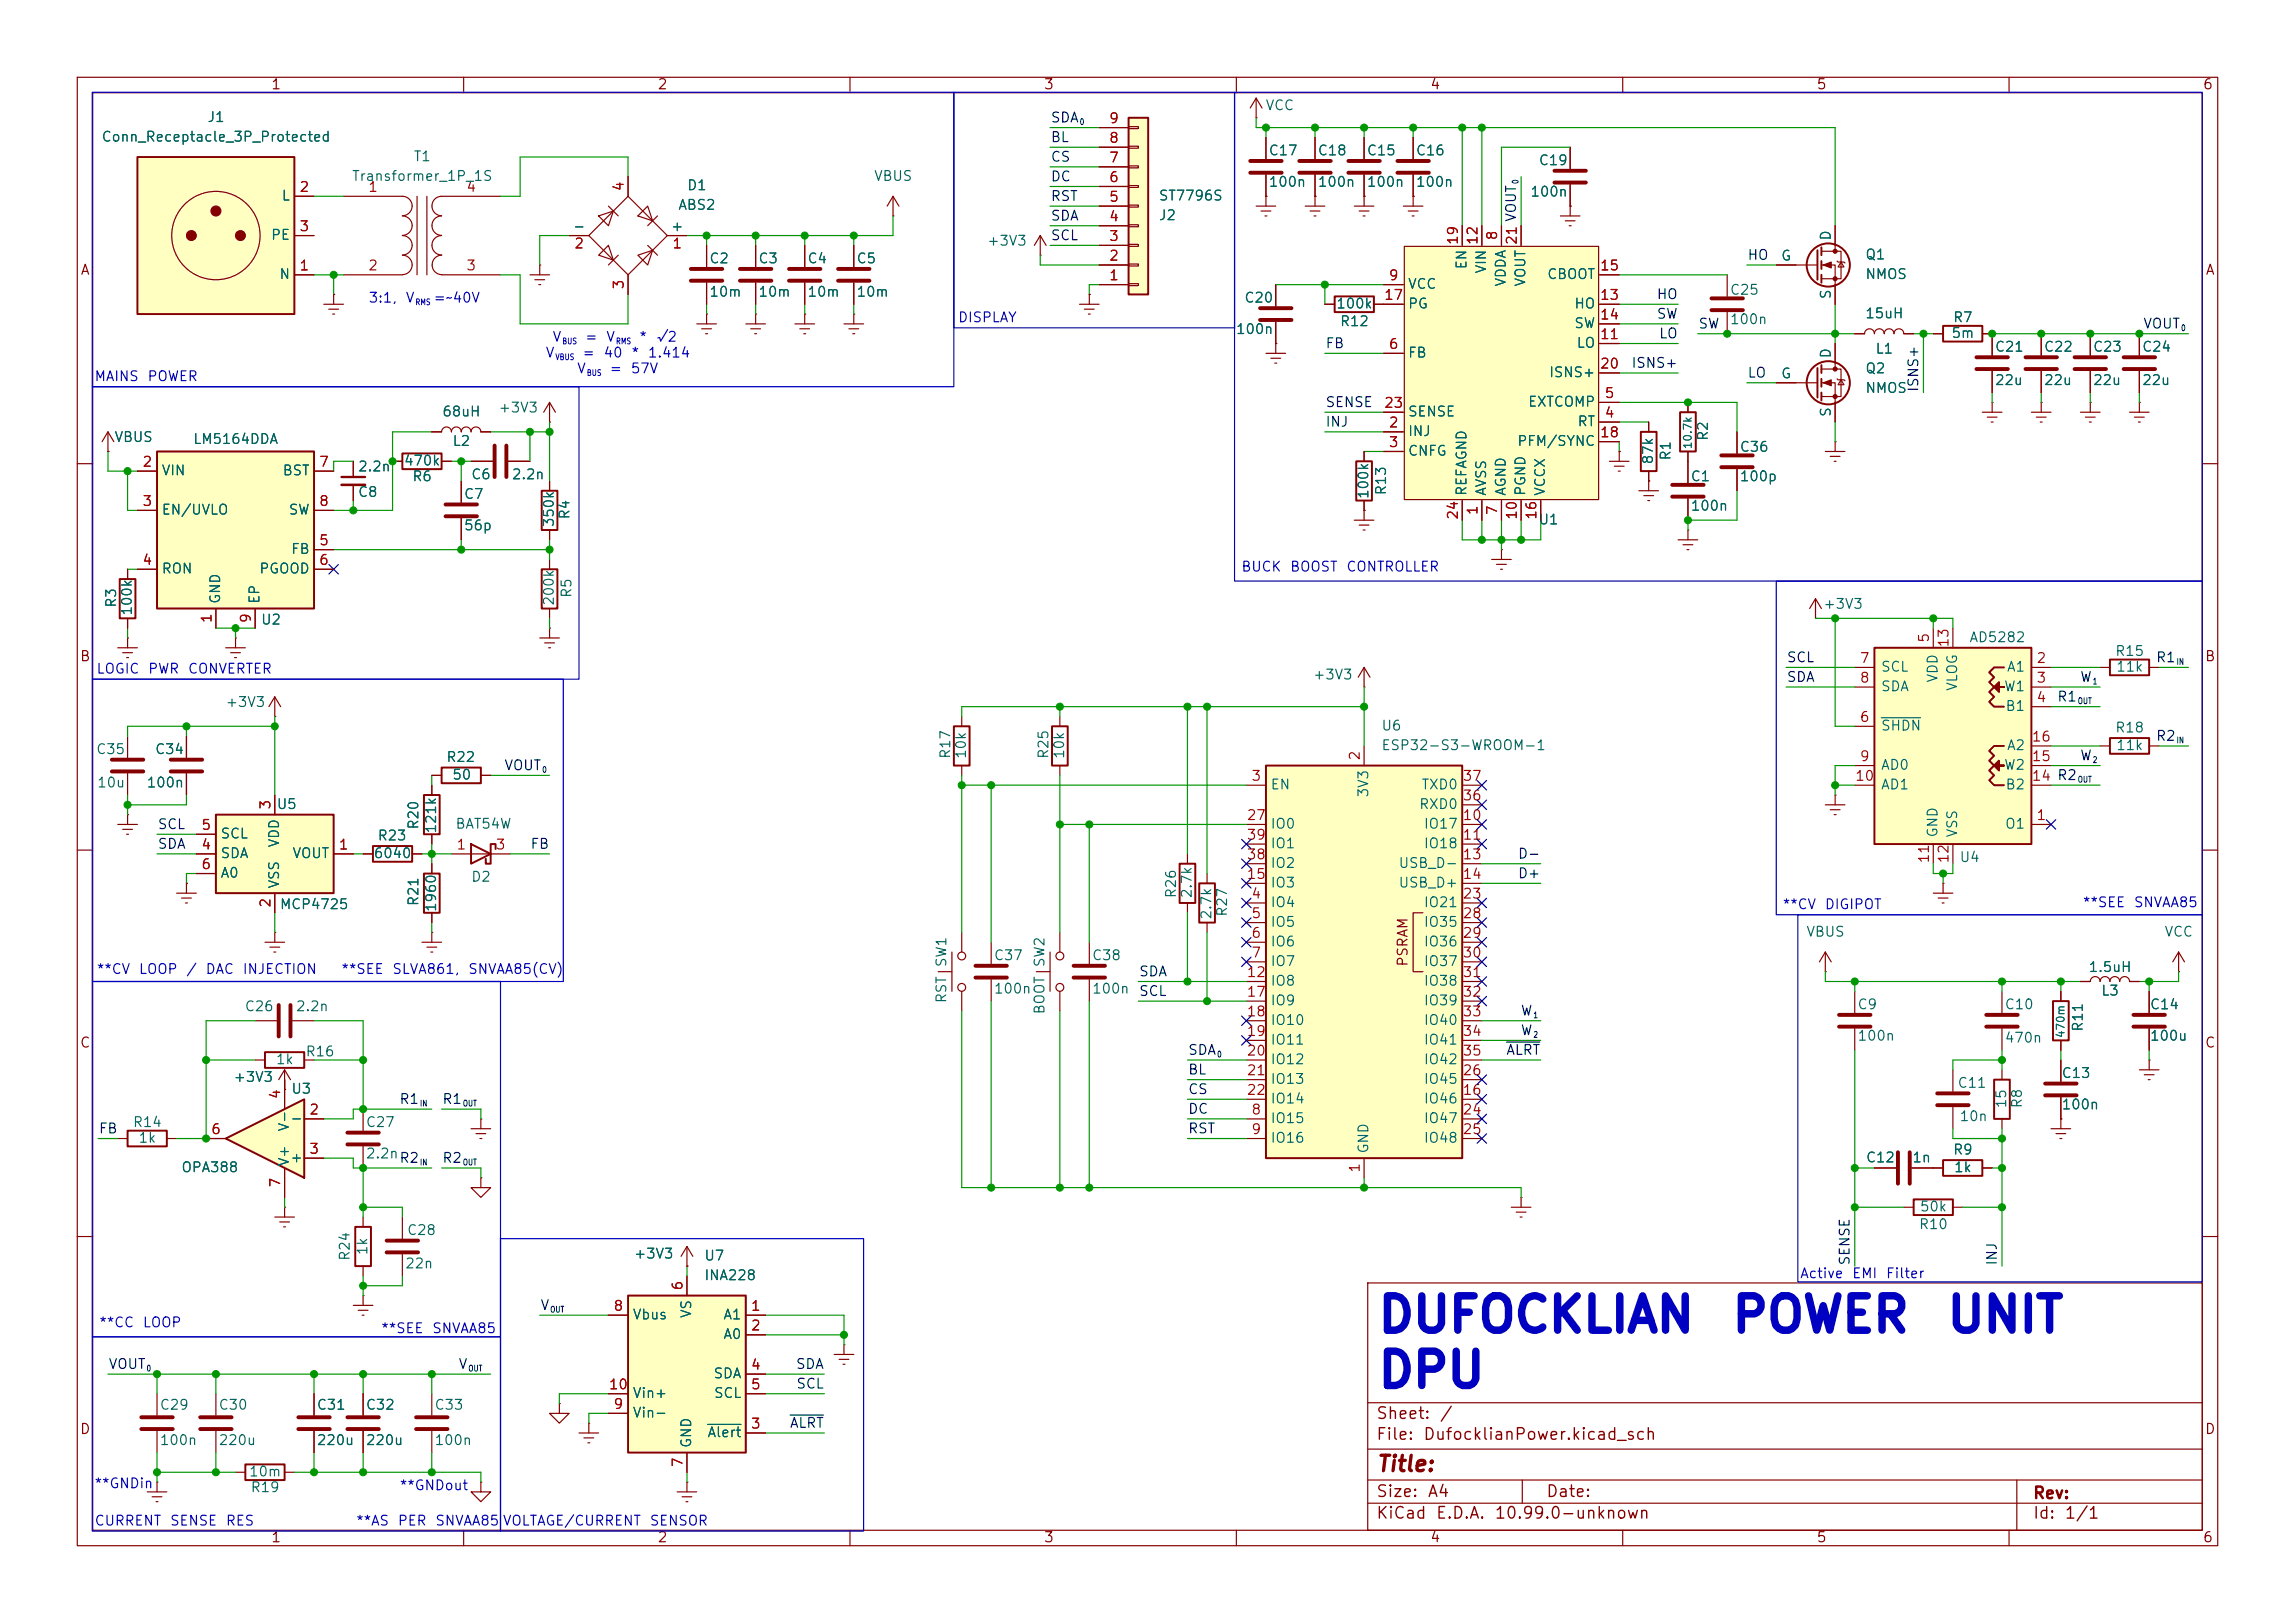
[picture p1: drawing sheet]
<svg xmlns="http://www.w3.org/2000/svg" width="297mm" height="210mm" viewBox="0 0 297 210" stroke-linecap="round" stroke-linejoin="round" font-family="sans-serif">
<defs><g id="words">
<g font-size="4.4" fill="#0000c2">
<text x="178.1" y="173.5">DUFOCKLIAN</text>
<text x="223.9" y="173.5">POWER</text>
<text x="251.7" y="173.5">UNIT</text>
<text x="178.1" y="180.6">DPU</text>
</g>
<text font-size="2" fill="#840000" x="178" y="190.9">Title:</text>
<g font-size="1.5" fill="#840000">
<text x="178" y="184">Sheet:</text>
<text x="186.2" y="184">/</text>
<text x="178" y="186.7">File:</text>
<text x="184.1" y="186.7">DufocklianPower.kicad_sch</text>
<text x="178" y="196.9">KiCad</text>
<text x="178" y="194.1">Size:</text>
<text x="184.7" y="194.1">A4</text>
<text x="185.7" y="196.9">E.D.A.</text>
<text x="193.3" y="196.9">10.99.0-unknown</text>
<text x="200" y="194.1">Date:</text>
<text x="263" y="194.3">Rev:</text>
<text x="263" y="196.9">Id:</text>
<text x="267.1" y="196.9">1/1</text>
</g>
<g font-size="1.3" fill="#840000">
<text x="35" y="11.9">1</text>
<text x="85" y="11.9">2</text>
<text x="135" y="11.9">3</text>
<text x="185" y="11.9">4</text>
<text x="235" y="11.9">5</text>
<text x="285" y="11.9">6</text>
<text x="10.3" y="35.9">A</text>
<text x="285.3" y="35.9">A</text>
<text x="10.3" y="85.9">B</text>
<text x="285.3" y="85.9">B</text>
<text x="182.5" y="125.2" transform="rotate(-90 182.5 125.2)">PSRAM</text>
<text x="10.3" y="135.9">C</text>
<text x="285.3" y="135.9">C</text>
<text x="10.3" y="185.9">D</text>
<text x="285.3" y="185.9">D</text>
<text x="35" y="199.9">1</text>
<text x="85" y="199.9">2</text>
<text x="135" y="199.9">3</text>
<text x="185" y="199.9">4</text>
<text x="235" y="199.9">5</text>
<text x="285" y="199.9">6</text>
</g>
<g font-size="1.3" fill="#006464">
<text x="26.7" y="16.1">J1</text>
<text x="163.7" y="14.6">VCC</text>
<text x="13.1" y="18.6">Conn_Receptacle_3P_Protected</text>
<text x="45.4" y="23.7">Transformer_1P_1S</text>
<text x="53.4" y="21.2">T1</text>
<text x="113" y="23.7">VBUS</text>
<text x="164.1" y="20.4">C17</text>
<text x="170.4" y="20.4">C18</text>
<text x="176.8" y="20.4">C15</text>
<text x="183.1" y="20.4">C16</text>
<text x="199" y="21.7">C19</text>
<text x="36.4" y="26.3">L</text>
<text x="87.7" y="27.5">ABS2</text>
<text x="88.8" y="24.9">D1</text>
<text x="149.9" y="28.8">J2</text>
<text x="149.9" y="26.3">ST7796S</text>
<text x="164.1" y="24.5">100n</text>
<text x="170.4" y="24.5">100n</text>
<text x="176.8" y="24.5">100n</text>
<text x="183.1" y="24.5">100n</text>
<text x="198" y="25.8">100n</text>
<text x="35" y="31.3">PE</text>
<text x="74" y="30.2">-</text>
<text x="86.7" y="30.2">+</text>
<text x="91.7" y="34.4">C2</text>
<text x="98.1" y="34.4">C3</text>
<text x="104.4" y="34.4">C4</text>
<text x="110.8" y="34.4">C5</text>
<text x="127.7" y="32.1">+3V3</text>
<text x="190.1" y="34.9" transform="rotate(-90 190.1 34.9)">EN</text>
<text x="192.6" y="35.5" transform="rotate(-90 192.6 35.5)">VIN</text>
<text x="230.4" y="34">G</text>
<text x="237.2" y="31.2" transform="rotate(-90 237.2 31.2)">D</text>
<text x="241.3" y="33.9">Q1</text>
<text x="36.1" y="36.4">N</text>
<text x="91.7" y="38.7">10m</text>
<text x="98.1" y="38.7">10m</text>
<text x="104.4" y="38.7">10m</text>
<text x="110.8" y="38.7">10m</text>
<text x="160.9" y="39.5">C20</text>
<text x="172.8" y="40.2">100k</text>
<text x="182.1" y="37.7">VCC</text>
<text x="182.1" y="40.2">PG</text>
<text x="195.2" y="37.2" transform="rotate(-90 195.2 37.2)">VDDA</text>
<text x="197.7" y="37.2" transform="rotate(-90 197.7 37.2)">VOUT</text>
<text x="200.1" y="36.4">CBOOT</text>
<text x="203.6" y="40.2">HO</text>
<text x="223.8" y="38.5">C25</text>
<text x="237.2" y="38.8" transform="rotate(-90 237.2 38.8)">S</text>
<text x="241.3" y="41.5">15uH</text>
<text x="241.3" y="36.4">NMOS</text>
<text x="159.9" y="43.5">100n</text>
<text x="173.3" y="42.5">R12</text>
<text x="182.1" y="46.6">FB</text>
<text x="203.6" y="42.8">SW</text>
<text x="203.9" y="45.3">LO</text>
<text x="223.8" y="42.3">100n</text>
<text x="237.2" y="46.5" transform="rotate(-90 237.2 46.5)">D</text>
<text x="242.6" y="46.1">L1</text>
<text x="252.4" y="44">5m</text>
<text x="252.7" y="42">R7</text>
<text x="258.1" y="45.8">C21</text>
<text x="264.4" y="45.8">C22</text>
<text x="270.8" y="45.8">C23</text>
<text x="277.1" y="45.8">C24</text>
<text x="64.4" y="53.7">+3V3</text>
<text x="197.7" y="52.9">EXTCOMP</text>
<text x="200.4" y="49.1">ISNS+</text>
<text x="230.4" y="49.3">G</text>
<text x="241.3" y="51.2">NMOS</text>
<text x="241.3" y="48.6">Q2</text>
<text x="258.1" y="50.1">22u</text>
<text x="264.4" y="50.1">22u</text>
<text x="270.8" y="50.1">22u</text>
<text x="277.1" y="50.1">22u</text>
<text x="14.7" y="57.5">VBUS</text>
<text x="24.9" y="57.8">LM5164DDA</text>
<text x="57.1" y="54.2">68uH</text>
<text x="58.5" y="58">L2</text>
<text x="182.1" y="56.7">INJ</text>
<text x="182.1" y="59.3">CNFG</text>
<text x="182.1" y="54.2">SENSE</text>
<text x="196.3" y="58">PFM/SYNC</text>
<text x="204.1" y="55.5">RT</text>
<text x="216.5" y="59.7" transform="rotate(-90 216.5 59.7)">R1</text>
<text x="221.3" y="57.1" transform="rotate(-90 221.3 57.1)">R2</text>
<text x="225.1" y="58.8">C36</text>
<text x="237.2" y="54" transform="rotate(-90 237.2 54)">S</text>
<text x="20.8" y="61.8">VIN</text>
<text x="36.5" y="61.8">BST</text>
<text x="46.2" y="64.6">C8</text>
<text x="46.2" y="61.3">2.2n</text>
<text x="52.2" y="60.6">470k</text>
<text x="53.3" y="62.6">R6</text>
<text x="60" y="64.9">C7</text>
<text x="60.9" y="62.3">C6</text>
<text x="66.1" y="62.3">2.2n</text>
<text x="177.4" y="64.7" transform="rotate(-90 177.4 64.7)">100k</text>
<text x="179.7" y="64.2" transform="rotate(-90 179.7 64.2)">R13</text>
<text x="190.1" y="64.3" transform="rotate(-90 190.1 64.3)">REFAGND</text>
<text x="192.6" y="64.3" transform="rotate(-90 192.6 64.3)">AVSS</text>
<text x="195.2" y="64.3" transform="rotate(-90 195.2 64.3)">AGND</text>
<text x="197.7" y="64.3" transform="rotate(-90 197.7 64.3)">PGND</text>
<text x="200.3" y="64.3" transform="rotate(-90 200.3 64.3)">VCCX</text>
<text x="214.2" y="60.2" transform="rotate(-90 214.2 60.2)">87k</text>
<text x="218.7" y="62.6">C1</text>
<text x="225.1" y="62.6">100p</text>
<text x="20.8" y="66.9">EN/UVLO</text>
<text x="37.3" y="66.9">SW</text>
<text x="37.6" y="72">FB</text>
<text x="60" y="68.9">56p</text>
<text x="72" y="68.3" transform="rotate(-90 72 68.3)">350k</text>
<text x="74" y="67.3" transform="rotate(-90 74 67.3)">R4</text>
<text x="199" y="68.2">U1</text>
<text x="218.7" y="66.4">100n</text>
<text x="20.8" y="74.5">RON</text>
<text x="33.5" y="74.5">PGOOD</text>
<text x="74.3" y="77.5" transform="rotate(-90 74.3 77.5)">R5</text>
<text x="15.3" y="78.7" transform="rotate(-90 15.3 78.7)">R3</text>
<text x="17.4" y="79.7" transform="rotate(-90 17.4 79.7)">100k</text>
<text x="28.8" y="78.2" transform="rotate(-90 28.8 78.2)">GND</text>
<text x="33.7" y="81.1">U2</text>
<text x="33.9" y="78.2" transform="rotate(-90 33.9 78.2)">EP</text>
<text x="72" y="78.5" transform="rotate(-90 72 78.5)">200k</text>
<text x="235.9" y="79.1">+3V3</text>
<text x="254.8" y="83.4">AD5282</text>
<text x="169.8" y="88.2">+3V3</text>
<text x="243.3" y="87.2">SCL</text>
<text x="243.3" y="89.8">SDA</text>
<text x="251.1" y="88.4" transform="rotate(-90 251.1 88.4)">VDD</text>
<text x="253.6" y="89.5" transform="rotate(-90 253.6 89.5)">VLOG</text>
<text x="259.3" y="89.8">W1</text>
<text x="259.6" y="87.2">A1</text>
<text x="273.6" y="85.2">R15</text>
<text x="273.8" y="87.2">11k</text>
<text x="29.1" y="91.8">+3V3</text>
<text x="178.7" y="94.8">U6</text>
<text x="243.3" y="94.8">SHDN</text>
<text x="259.4" y="92.3">B1</text>
<text x="273.6" y="95.1">R18</text>
<text x="12.4" y="97.9">C35</text>
<text x="20" y="97.9">C34</text>
<text x="57.7" y="98.9">R22</text>
<text x="58.4" y="101.2">50</text>
<text x="123.3" y="98.3" transform="rotate(-90 123.3 98.3)">R17</text>
<text x="125.3" y="98.3" transform="rotate(-90 125.3 98.3)">10k</text>
<text x="136" y="98.3" transform="rotate(-90 136 98.3)">R25</text>
<text x="138" y="98.3" transform="rotate(-90 138 98.3)">10k</text>
<text x="178.7" y="97.4">ESP32-S3-WROOM-1</text>
<text x="243.3" y="99.9">AD0</text>
<text x="259.3" y="99.9">W2</text>
<text x="259.6" y="97.4">A2</text>
<text x="273.8" y="97.4">11k</text>
<text x="12.5" y="102.2">10u</text>
<text x="18.9" y="102.2">100n</text>
<text x="35.7" y="105">U5</text>
<text x="54.5" y="107.4" transform="rotate(-90 54.5 107.4)">R20</text>
<text x="56.7" y="107.9" transform="rotate(-90 56.7 107.9)">121k</text>
<text x="58.8" y="107.5">BAT54W</text>
<text x="164.3" y="102.5">EN</text>
<text x="164.3" y="107.5">IO0</text>
<text x="177.4" y="103.3" transform="rotate(-90 177.4 103.3)">3V3</text>
<text x="183.6" y="105">RXD0</text>
<text x="183.9" y="102.5">TXD0</text>
<text x="184.2" y="107.5">IO17</text>
<text x="243.3" y="102.5">AD1</text>
<text x="259.4" y="107.5">O1</text>
<text x="259.4" y="102.5">B2</text>
<text x="28.4" y="111.4">SDA</text>
<text x="28.4" y="108.8">SCL</text>
<text x="28.4" y="113.9">A0</text>
<text x="36.4" y="109.7" transform="rotate(-90 36.4 109.7)">VDD</text>
<text x="37.8" y="111.4">VOUT</text>
<text x="48.3" y="111.4">6040</text>
<text x="48.8" y="109.1">R23</text>
<text x="164.3" y="112.6">IO2</text>
<text x="164.3" y="110.1">IO1</text>
<text x="180.9" y="112.6">USB_D-</text>
<text x="184.2" y="110.1">IO18</text>
<text x="251.1" y="108.5" transform="rotate(-90 251.1 108.5)">GND</text>
<text x="253.5" y="111.9">U4</text>
<text x="253.6" y="108.5" transform="rotate(-90 253.6 108.5)">VSS</text>
<text x="36.1" y="118">MCP4725</text>
<text x="36.4" y="115.1" transform="rotate(-90 36.4 115.1)">VSS</text>
<text x="54.5" y="117.3" transform="rotate(-90 54.5 117.3)">R21</text>
<text x="56.7" y="118.1" transform="rotate(-90 56.7 118.1)">1960</text>
<text x="60.9" y="114.4">D2</text>
<text x="152.5" y="116.3" transform="rotate(-90 152.5 116.3)">R26</text>
<text x="154.5" y="116.3" transform="rotate(-90 154.5 116.3)">2.7k</text>
<text x="157.1" y="119.1" transform="rotate(-90 157.1 119.1)">2.7k</text>
<text x="159.1" y="118.7" transform="rotate(-90 159.1 118.7)">R27</text>
<text x="164.3" y="117.7">IO4</text>
<text x="164.3" y="115.2">IO3</text>
<text x="180.9" y="115.2">USB_D+</text>
<text x="184.2" y="117.7">IO21</text>
<text x="122.8" y="125.2" transform="rotate(-90 122.8 125.2)">SW1</text>
<text x="128.5" y="124.6">C37</text>
<text x="135.5" y="125.2" transform="rotate(-90 135.5 125.2)">SW2</text>
<text x="141.2" y="124.6">C38</text>
<text x="164.3" y="120.2">IO5</text>
<text x="164.3" y="122.8">IO6</text>
<text x="164.3" y="125.3">IO7</text>
<text x="184.2" y="120.2">IO35</text>
<text x="184.2" y="122.8">IO36</text>
<text x="184.2" y="125.3">IO37</text>
<text x="233.7" y="121.5">VBUS</text>
<text x="280" y="121.5">VCC</text>
<text x="31.6" y="131.2">C26</text>
<text x="38.2" y="131.2">2.2n</text>
<text x="122.8" y="129.9" transform="rotate(-90 122.8 129.9)">RST</text>
<text x="128.5" y="128.9">100n</text>
<text x="135.5" y="131.3" transform="rotate(-90 135.5 131.3)">BOOT</text>
<text x="141.2" y="128.9">100n</text>
<text x="164.3" y="127.9">IO8</text>
<text x="164.3" y="130.4">IO9</text>
<text x="184.2" y="127.9">IO38</text>
<text x="184.2" y="130.4">IO39</text>
<text x="240.3" y="130.9">C9</text>
<text x="259.3" y="130.9">C10</text>
<text x="270.2" y="126.1">1.5uH</text>
<text x="271.8" y="129.1">L3</text>
<text x="278.1" y="130.9">C14</text>
<text x="39.5" y="137">R16</text>
<text x="164.3" y="132.9">IO10</text>
<text x="164.3" y="135.5">IO11</text>
<text x="184.2" y="132.9">IO40</text>
<text x="184.2" y="135.5">IO41</text>
<text x="240.3" y="135">100n</text>
<text x="259.3" y="135.2">470n</text>
<text x="269.8" y="133.6" transform="rotate(-90 269.8 133.6)">R11</text>
<text x="278.1" y="135">100u</text>
<text x="30.1" y="140.3">+3V3</text>
<text x="35.6" y="138">1k</text>
<text x="37.6" y="141.8">U3</text>
<text x="164.3" y="138">IO12</text>
<text x="164.3" y="140.6">IO13</text>
<text x="164.3" y="143.1">IO14</text>
<text x="184.2" y="143.1">IO46</text>
<text x="184.2" y="140.6">IO45</text>
<text x="184.2" y="138">IO42</text>
<text x="253.2" y="141.1">C11</text>
<text x="259.9" y="143.5" transform="rotate(-90 259.9 143.5)">15</text>
<text x="262" y="143.5" transform="rotate(-90 262 143.5)">R8</text>
<text x="266.7" y="143.9">100n</text>
<text x="266.7" y="139.8">C13</text>
<text x="17.1" y="146.2">R14</text>
<text x="17.8" y="148.2">1k</text>
<text x="37.5" y="145.6">-</text>
<text x="37.7" y="146.5" transform="rotate(-90 37.7 146.5)">V-</text>
<text x="47.3" y="146.2">C27</text>
<text x="164.3" y="145.6">IO15</text>
<text x="164.3" y="148.2">IO16</text>
<text x="177.4" y="149.4" transform="rotate(-90 177.4 149.4)">GND</text>
<text x="184.2" y="145.6">IO47</text>
<text x="184.2" y="148.2">IO48</text>
<text x="252.7" y="149.7">R9</text>
<text x="253.5" y="145.4">10n</text>
<text x="23.4" y="152">OPA388</text>
<text x="37.5" y="150.7">+</text>
<text x="37.7" y="151" transform="rotate(-90 37.7 151)">V+</text>
<text x="47.3" y="150.2">2.2n</text>
<text x="241.4" y="150.7">C12</text>
<text x="247.4" y="150.7">1n</text>
<text x="252.8" y="152">1k</text>
<text x="52.6" y="160.1">C28</text>
<text x="248.2" y="159.4">R10</text>
<text x="248.4" y="157.1">50k</text>
<text x="45.6" y="163.2" transform="rotate(-90 45.6 163.2)">R24</text>
<text x="47.9" y="162.5" transform="rotate(-90 47.9 162.5)">1k</text>
<text x="52.3" y="164.4">22n</text>
<text x="81.9" y="163.2">+3V3</text>
<text x="91.1" y="163.4">U7</text>
<text x="91.1" y="166">INA228</text>
<text x="81.8" y="171">Vbus</text>
<text x="89.8" y="170.6" transform="rotate(-90 89.8 170.6)">VS</text>
<text x="93.5" y="171">A1</text>
<text x="93.5" y="173.6">A0</text>
<text x="92.2" y="178.7">SDA</text>
<text x="20.6" y="182.7">C29</text>
<text x="28.2" y="182.7">C30</text>
<text x="40.9" y="182.7">C31</text>
<text x="47.3" y="182.7">C32</text>
<text x="56.1" y="182.7">C33</text>
<text x="81.8" y="183.7">Vin-</text>
<text x="81.8" y="181.2">Vin+</text>
<text x="92.3" y="181.2">SCL</text>
<text x="20.6" y="187.3">100n</text>
<text x="28.2" y="187.3">220u</text>
<text x="32.1" y="191.4">10m</text>
<text x="40.9" y="187.3">220u</text>
<text x="47.3" y="187.3">220u</text>
<text x="56.1" y="187.3">100n</text>
<text x="89.8" y="187.5" transform="rotate(-90 89.8 187.5)">GND</text>
<text x="91.5" y="186.3">Alert</text>
<text x="32.3" y="193.4">R19</text>
</g>
<g font-size="1.3" fill="#0f0f0f">
<text x="135.9" y="16.2">SDA</text>
<text x="135.9" y="23.8">DC</text>
<text x="135.9" y="21.2">CS</text>
<text x="135.9" y="18.7">BL</text>
<text x="135.9" y="28.9">SDA</text>
<text x="135.9" y="26.3">RST</text>
<text x="135.9" y="31.4">SCL</text>
<text x="226.1" y="33.9">HO</text>
<text x="214.3" y="39">HO</text>
<text x="214.3" y="41.6">SW</text>
<text x="171.4" y="45.4">FB</text>
<text x="211" y="47.9">ISNS+</text>
<text x="214.6" y="44.1">LO</text>
<text x="219.7" y="42.8">SW</text>
<text x="277.3" y="42.8">VOUT</text>
<text x="171.4" y="53">SENSE</text>
<text x="226.1" y="49.2">LO</text>
<text x="248.6" y="50.8" transform="rotate(-90 248.6 50.8)">ISNS+</text>
<text x="171.4" y="55.5">INJ</text>
<text x="231.1" y="88.6">SDA</text>
<text x="231.1" y="86">SCL</text>
<text x="269.1" y="88.6">W</text>
<text x="278.9" y="86">R1</text>
<text x="266.1" y="91.1">R1</text>
<text x="65.2" y="100">VOUT</text>
<text x="269.1" y="98.7">W</text>
<text x="278.9" y="96.2">R2</text>
<text x="20.3" y="107.6">SCL</text>
<text x="20.3" y="110.1">SDA</text>
<text x="68.6" y="110.1">FB</text>
<text x="196.3" y="114">D+</text>
<text x="196.3" y="111.4">D-</text>
<text x="147.3" y="129.2">SCL</text>
<text x="147.3" y="126.7">SDA</text>
<text x="196.7" y="131.7">W</text>
<text x="153.7" y="136.8">SDA</text>
<text x="194.8" y="136.8">ALRT</text>
<text x="196.7" y="134.3">W</text>
<text x="51.6" y="143.2">R1</text>
<text x="57.1" y="143.2">R1</text>
<text x="153.7" y="139.4">BL</text>
<text x="153.7" y="141.9">CS</text>
<text x="12.7" y="147">FB</text>
<text x="153.7" y="147">RST</text>
<text x="153.7" y="144.4">DC</text>
<text x="51.6" y="150.8">R2</text>
<text x="57.1" y="150.8">R2</text>
<text x="239.7" y="163.8" transform="rotate(-90 239.7 163.8)">SENSE</text>
<text x="258.7" y="163.8" transform="rotate(-90 258.7 163.8)">INJ</text>
<text x="69.8" y="169.8">V</text>
<text x="14" y="177.5">VOUT</text>
<text x="59.3" y="177.5">V</text>
<text x="102.9" y="177.5">SDA</text>
<text x="103" y="180">SCL</text>
<text x="102.1" y="185.1">ALRT</text>
</g>
<g font-size="1.3" fill="#a90000">
<text x="143.4" y="16.3">9</text>
<text x="143.4" y="23.9">6</text>
<text x="143.4" y="21.3">7</text>
<text x="143.4" y="18.8">8</text>
<text x="38.7" y="25.1">2</text>
<text x="47.6" y="25.1">1</text>
<text x="60.3" y="25.1">4</text>
<text x="81" y="24.8" transform="rotate(-90 81 24.8)">4</text>
<text x="143.4" y="29">4</text>
<text x="143.4" y="26.4">5</text>
<text x="38.7" y="35.3">1</text>
<text x="38.7" y="30.2">3</text>
<text x="47.6" y="35.3">2</text>
<text x="60.3" y="35.3">3</text>
<text x="74.2" y="32.5">2</text>
<text x="86.9" y="32.5">1</text>
<text x="143.4" y="34">2</text>
<text x="143.4" y="31.5">3</text>
<text x="189" y="31.8" transform="rotate(-90 189 31.8)">19</text>
<text x="191.5" y="31.8" transform="rotate(-90 191.5 31.8)">12</text>
<text x="194.1" y="31.2" transform="rotate(-90 194.1 31.2)">8</text>
<text x="196.6" y="31.8" transform="rotate(-90 196.6 31.8)">21 VOUT</text>
<text x="196.6" y="31.8" transform="rotate(-90 196.6 31.8)">21</text>
<text x="207" y="35.3">15</text>
<text x="81" y="37.5" transform="rotate(-90 81 37.5)">3</text>
<text x="143.4" y="36.6">1</text>
<text x="179" y="39.1">17</text>
<text x="179.6" y="36.6">9</text>
<text x="207" y="39.1">13</text>
<text x="207" y="41.7">14</text>
<text x="179.6" y="45.5">6</text>
<text x="207" y="44.2">11</text>
<text x="179" y="53.1">23</text>
<text x="207" y="48">20</text>
<text x="207.6" y="51.8">5</text>
<text x="179.6" y="55.6">2</text>
<text x="179.6" y="58.2">3</text>
<text x="207" y="56.9">18</text>
<text x="207.6" y="54.4">4</text>
<text x="18.3" y="60.7">2</text>
<text x="18.3" y="65.8">3</text>
<text x="41.2" y="60.7">7</text>
<text x="41.2" y="65.8">8</text>
<text x="41.2" y="70.9">5</text>
<text x="189" y="67.4" transform="rotate(-90 189 67.4)">24</text>
<text x="191.5" y="66.7" transform="rotate(-90 191.5 66.7)">1</text>
<text x="194.1" y="66.7" transform="rotate(-90 194.1 66.7)">7</text>
<text x="196.6" y="67.4" transform="rotate(-90 196.6 67.4)">10</text>
<text x="199.1" y="67.4" transform="rotate(-90 199.1 67.4)">16</text>
<text x="18.3" y="73.4">4</text>
<text x="41.2" y="73.4">6</text>
<text x="27.7" y="80.7" transform="rotate(-90 27.7 80.7)">1</text>
<text x="32.8" y="80.7" transform="rotate(-90 32.8 80.7)">9</text>
<text x="249.9" y="83.3" transform="rotate(-90 249.9 83.3)">5</text>
<text x="252.5" y="83.9" transform="rotate(-90 252.5 83.9)">13</text>
<text x="240.6" y="86.1">7</text>
<text x="240.6" y="88.6">8</text>
<text x="263.5" y="86.1">2</text>
<text x="263.5" y="88.6">3</text>
<text x="240.6" y="93.7">6</text>
<text x="263.5" y="91.2">4</text>
<text x="161.9" y="101.3">3</text>
<text x="176.3" y="98.5" transform="rotate(-90 176.3 98.5)">2</text>
<text x="189.2" y="101.3">37</text>
<text x="240" y="101.3">10</text>
<text x="240.6" y="98.8">9</text>
<text x="262.8" y="101.3">14 R2</text>
<text x="262.8" y="98.8">15</text>
<text x="262.8" y="96.3">16</text>
<text x="26" y="107.7">5</text>
<text x="35.3" y="104.8" transform="rotate(-90 35.3 104.8)">3</text>
<text x="161.2" y="106.4">27</text>
<text x="189.2" y="106.4">10</text>
<text x="189.2" y="103.9">36</text>
<text x="263.5" y="106.4">1</text>
<text x="26" y="110.2">4</text>
<text x="26" y="112.8">6</text>
<text x="43.7" y="110.2">1</text>
<text x="59" y="110.2">1</text>
<text x="64.1" y="110.2">3</text>
<text x="161.2" y="111.5">38</text>
<text x="161.2" y="109">39</text>
<text x="189.2" y="109">11</text>
<text x="189.2" y="111.5">13</text>
<text x="249.9" y="111.8" transform="rotate(-90 249.9 111.8)">11</text>
<text x="252.5" y="111.8" transform="rotate(-90 252.5 111.8)">12</text>
<text x="35.3" y="117.5" transform="rotate(-90 35.3 117.5)">2</text>
<text x="161.2" y="114">15</text>
<text x="161.9" y="116.6">4</text>
<text x="161.9" y="119.1">5</text>
<text x="189.2" y="114">14</text>
<text x="189.2" y="116.6">23</text>
<text x="189.2" y="119.1">28</text>
<text x="161.9" y="121.7">6</text>
<text x="161.9" y="124.2">7</text>
<text x="189.2" y="121.7">29</text>
<text x="189.2" y="124.2">30</text>
<text x="161.2" y="126.7">12</text>
<text x="161.2" y="129.3">17</text>
<text x="161.2" y="131.8">18</text>
<text x="189.2" y="126.7">31</text>
<text x="189.2" y="129.3">32</text>
<text x="189.2" y="131.8">33</text>
<text x="161.2" y="134.4">19</text>
<text x="161.2" y="136.9">20</text>
<text x="189.2" y="134.4">34</text>
<text x="189.2" y="136.9">35</text>
<text x="36.6" y="142.3" transform="rotate(-90 36.6 142.3)">4</text>
<text x="161.2" y="139.4">21</text>
<text x="161.2" y="142">22</text>
<text x="189.2" y="142">16</text>
<text x="189.2" y="139.4">26</text>
<text x="27.2" y="147.1">6</text>
<text x="39.9" y="144.5">2</text>
<text x="39.9" y="149.6">3</text>
<text x="161.9" y="144.5">8</text>
<text x="161.9" y="147.1">9</text>
<text x="189.2" y="144.5">24</text>
<text x="189.2" y="147.1">25</text>
<text x="36.6" y="153.7" transform="rotate(-90 36.6 153.7)">7</text>
<text x="176.3" y="151.8" transform="rotate(-90 176.3 151.8)">1</text>
<text x="88.6" y="167.1" transform="rotate(-90 88.6 167.1)">6</text>
<text x="79.3" y="169.9">8</text>
<text x="97.1" y="169.9">1</text>
<text x="97.1" y="172.5">2</text>
<text x="97.1" y="177.5">4</text>
<text x="78.7" y="180.1">10</text>
<text x="79.3" y="182.6">9</text>
<text x="97.1" y="185.2">3</text>
<text x="97.1" y="180.1">5</text>
<text x="88.6" y="189.9" transform="rotate(-90 88.6 189.9)">7</text>
</g>
<g font-size="1.3" fill="#0000c2">
<text x="47.6" y="39.5">3:1,</text>
<text x="52.4" y="39.5">V</text>
<text x="56" y="39.5">=~40V</text>
<text x="70.5" y="46.6">V</text>
<text x="71.4" y="44.5">V</text>
<text x="75.3" y="46.6">=</text>
<text x="75.6" y="44.5">=</text>
<text x="78" y="46.6">40</text>
<text x="78.4" y="44.5">V</text>
<text x="81.6" y="46.6">*</text>
<text x="82.6" y="44.5">*</text>
<text x="83.7" y="46.6">1.414</text>
<text x="84.8" y="44.5">√2</text>
<text x="123.9" y="42">DISPLAY</text>
<text x="12.1" y="49.6">MAINS</text>
<text x="19" y="49.6">POWER</text>
<text x="74.6" y="48.6">V</text>
<text x="78.8" y="48.6">=</text>
<text x="81.5" y="48.6">57V</text>
<text x="160.5" y="74.3">BUCK</text>
<text x="166.9" y="74.3">BOOST</text>
<text x="174.1" y="74.3">CONTROLLER</text>
<text x="12.4" y="87.5">LOGIC</text>
<text x="19.1" y="87.5">PWR</text>
<text x="24.2" y="87.5">CONVERTER</text>
<text x="230.6" y="118">**CV</text>
<text x="236.1" y="118">DIGIPOT</text>
<text x="269.4" y="117.7">**SEE</text>
<text x="276.1" y="117.7">SNVAA85</text>
<text x="12.4" y="126.3">**CV</text>
<text x="17.9" y="126.3">LOOP</text>
<text x="24" y="126.3">/</text>
<text x="26.5" y="126.3">DAC</text>
<text x="31.3" y="126.3">INJECTION</text>
<text x="44.1" y="126.3">**SEE</text>
<text x="50.7" y="126.3">SLVA861,</text>
<text x="60.5" y="126.3">SNVAA85(CV)</text>
<text x="232.9" y="165.7">Active</text>
<text x="239.6" y="165.7">EMI</text>
<text x="244" y="165.7">Filter</text>
<text x="12.7" y="172.1">**CC</text>
<text x="18.4" y="172.1">LOOP</text>
<text x="49.2" y="172.8">**SEE</text>
<text x="55.8" y="172.8">SNVAA85</text>
<text x="12.1" y="192.9">**GNDin</text>
<text x="12.2" y="197.7">CURRENT</text>
<text x="21.9" y="197.7">SENSE</text>
<text x="29.1" y="197.7">RES</text>
<text x="46" y="197.7">**AS</text>
<text x="51.4" y="197.7">PER</text>
<text x="51.6" y="193.1">**GNDout</text>
<text x="56.2" y="197.7">SNVAA85</text>
<text x="65" y="197.7">VOLTAGE/CURRENT</text>
<text x="84" y="197.7">SENSOR</text>
</g>
<g font-size="1" fill="#006464">
<text x="219.2" y="58.2" transform="rotate(-90 219.2 58.2)">10.7k</text>
<text x="267.4" y="134.4" transform="rotate(-90 267.4 134.4)">470m</text>
</g>
<g font-size=".8" fill="#0f0f0f">
<text x="139.7" y="16.4">0</text>
<text x="196.7" y="23.9" transform="rotate(-90 196.7 23.9)">0</text>
<text x="282.2" y="43">0</text>
<text x="270.8" y="88.7">1</text>
<text x="281.6" y="86.2">IN</text>
<text x="268.8" y="91.3">OUT</text>
<text x="70.1" y="100.2">0</text>
<text x="268.8" y="101.4">OUT</text>
<text x="270.8" y="98.9">2</text>
<text x="281.6" y="96.4">IN</text>
<text x="198.4" y="131.9">1</text>
<text x="157.4" y="137">0</text>
<text x="198.4" y="134.5">2</text>
<text x="54.3" y="143.4">IN</text>
<text x="59.8" y="143.4">OUT</text>
<text x="54.3" y="151">IN</text>
<text x="59.8" y="151">OUT</text>
<text x="71.1" y="170">OUT</text>
<text x="18.9" y="177.6">0</text>
<text x="60.5" y="177.6">OUT</text>
</g>
<g font-size=".8" fill="#0000c2">
<text x="53.7" y="39.7">RMS</text>
<text x="71.8" y="46.8">VBUS</text>
<text x="72.7" y="44.7">BUS</text>
<text x="79.6" y="44.7">RMS</text>
<text x="75.9" y="48.8">BUS</text>
</g>
</g></defs>
<g fill="none" stroke="#840000" stroke-width=".15">
<path d="M10 10h277v190h-277zM12 12h273v186h-273zM60 10v2M110 10v2M160 10v2M176.5 17.8v2.8M210 10v2M260 10v2M134.6 33h.1M134.6 30.5l-.7 1.3M134.6 30.5l.8 1.3M134.6 30.5v2.5"/>
<path d="M176.5 22.6v2.8M10 60h2M285 60h2M10 110h2M285 110h2M278.1 128.3v2.8M278.1 133.1v2.8M10 160h2M177 166h108v32h-108zM285 160h2M60 198v2M110 198v2"/>
<path d="M160 198v2M177 194.5h108M177 191.5h108M177 187.5h108M177 181.5h108M197 191.5v3M210 198v2M260 198v2M261 191.5v6.5"/>
</g>
<path d="M174.5 20.8h4.1M174.5 22.4h4.1M276.1 131.3h4.1M276.1 132.8h4.1" fill="none" stroke="#840000" stroke-width=".51"/>
<path d="M146 15.2h2.6v22.9h-2.6z" fill="#ffffc2"/>
<path d="M146 15.2h2.6v22.9h-2.6zM123.4 94h2.1v5.1h-2.1zM258.1 139.7h2v5.1h-2zM16.5 146.3h5.1v2h-5.1zM46 158.8h2v5h-2zM247.6 155.2h5.1v2h-5.1zM251.5 150.1h5v2h-5z" fill="none" stroke="#840000" stroke-width=".25"/>
<g fill="none" stroke="#840000" stroke-width=".15">
<path d="M142.2 19.1h3.8M142.2 16.5h3.8M146 18.9h1.3v.3h-1.3zM146 16.4h1.3v.2h-1.3zM162.6 15.2h.1M162.6 12.7l-.8 1.3M162.6 12.7l.7 1.3M162.6 12.7v2.5M163.8 17.8v2.8M182.9 17.8v2.8M110.5 31.8v2.7M110.5 36.6v2.8"/>
<path d="M139.7 39.4h2.5M141 38.1h.1M141 38.1v1.3M142.2 36.8h3.8M142.2 34.3h3.8M142.2 31.8h3.8M142.2 29.2h3.8M142.2 26.7h3.8M142.2 24.1h3.8M142.2 21.6h3.8M146 36.7h1.3v.3h-1.3zM146 34.2h1.3v.2h-1.3z"/>
<path d="M146 31.6h1.3v.3h-1.3zM146 29.1h1.3v.2h-1.3zM146 26.5h1.3v.3h-1.3zM146 24h1.3v.3h-1.3zM146 21.5h1.3v.2h-1.3zM162.6 26.7h2.5M163.2 27.3h1.3M163.7 27.9h.3M163.8 25.4h.1M163.8 22.6v4.1M175.3 26.7h2.5M175.9 27.3h1.3"/>
<path d="M176.4 27.9h.3M176.5 25.4h.1M176.5 25.4v1.3M181.6 26.7h2.5M182.2 27.3h1.3M182.8 27.9h.2M182.9 25.4h.1M182.9 22.6v4.1M140.3 40h1.3M140.8 40.6h.3M124.5 92.7v1.3M124.5 99.1v1.2"/>
<path d="M36.8 138.4l-.7 1.3M36.8 138.4l.8 1.3M36.8 138.4v2.6M236.2 125.7h.1M236.2 123.2l-.7 1.3M236.2 123.2l.8 1.3M236.2 123.2v2.5M240 128.3v2.8M240 133.1v2.8M252.7 138.4v2.8M259.1 128.3v2.8M259.1 133.1v2.8"/>
<path d="M259.1 138.4v1.3M266.7 137.2v2.8M269.2 127h1.3a.64 .64 0 0 1 .6-.6 .64 .64 0 0 1 .7 .6 .64 .64 0 0 1 .6-.6 .64 .64 0 0 1 .6 .6 .64 .64 0 0 1 .7-.6 .64 .64 0 0 1 .6 .6 .64 .64 0 0 1 .7-.6 .64 .64 0 0 1 .6 .6h1.3M276.9 138.4h2.5M277.5 139.1h1.3M278 139.7h.3M278.1 137.2h.1M278.1 137.2v1.2M281.9 125.7h.1M281.9 123.2l-.7 1.3M281.9 123.2l.8 1.3M281.9 123.2v2.5"/>
<path d="M15.2 147.3h1.3M21.6 147.3h1.3M35.6 157.5h2.5M36.2 158.1h1.3M36.7 158.8h.3M36.8 141h.1M36.8 156.2h.1M36.8 156.2v1.3M47 157.5v1.3M52.1 157.5v2.8M61 146.1h2.5M61.6 146.7h1.3"/>
<path d="M62.1 147.3h.3M62.2 144.8h.1M62.2 152.4v1.3h1.3l-1.3 1.2-1.2-1.2h1.2M62.2 152.4h.1M62.2 144.8v1.3M242.6 151.1h2.8M246.4 156.2h1.2M247.4 151.1h4.1M252.7 156.2h1.3M252.7 143.3v2.8M256.5 151.1h1.3M259.1 144.8v1.3"/>
<path d="M265.4 146.1h2.6M266.1 146.7h1.2M266.6 147.3h.2M266.7 144.8h.1M266.7 142v4.1M45.7 168.9h2.6M46.4 169.5h1.2M46.9 170.2h.2M47 167.6h.1M47 163.8v1.3M47 167.6v1.3M52.1 162.3v2.8"/>
</g>
<g fill="none" stroke="#840000" stroke-width=".51">
<path d="M108.5 34.8h4M108.5 36.3h4M161.8 20.8h4.1M161.8 22.4h4.1M180.8 20.8h4.1M180.8 22.4h4.1M238 131.3h4.1M238 132.8h4.1M257 131.3h4.1M257 132.8h4.1M245.6 149.1v4.1M247.1 149.1v4.1"/>
<path d="M250.7 141.5h4.1M250.7 143h4.1M264.7 140.2h4M264.7 141.7h4M50 160.5h4.1M50 162.1h4.1"/>
</g>
<path d="M29.2 147.3l10.2-5.1v10.2z" fill="#ffffc2"/>
<path d="M273 95.5h5.1v2h-5.1zM273 85.3h5.1v2.1h-5.1zM29.2 147.3l10.2-5.1v10.2z" fill="none" stroke="#840000" stroke-width=".25"/>
<g fill="none" stroke="#840000" stroke-width=".15">
<path d="M170.2 17.8v2.8M170.2 22.6v2.8M271.8 96.5h1.2M271.8 86.4h1.2M278.1 96.5h1.3M278.1 86.4h1.3M33 132.1h2.8M36.8 139.7v3.8M37.8 132.1h2.8M26.7 147.3h2.5M36.8 151.1v3.8M39.4 144.8h2.5"/>
<path d="M39.4 149.9h2.5"/>
</g>
<path d="M168.1 20.8h4.1M168.1 22.4h4.1M36.1 130v4.1M37.6 130v4.1" fill="none" stroke="#840000" stroke-width=".51"/>
<path d="M242.6 83.8h20.3v25.4h-20.3z" fill="#ffffc2"/>
<g fill="none" stroke="#840000" stroke-width=".25">
<path d="M172.7 38.4h5.1v2h-5.1zM212.3 55.9h2.1v5.1h-2.1zM217.4 53.3h2.1v5.1h-2.1zM235.2 47.6v3.8M235.7 47.2v1.1M235.7 49v1M235.7 50.8v1M136.1 94h2.1v5.1h-2.1zM242.6 83.8h20.3v25.4h-20.3zM259.3 86.4h-1.2l-.7 .6 .7 .6-.7 .7 .7 .6-.7 .6 .7 .7-.7 .6 .7 .6h1.2M259.3 96.5h-1.2l-.7 .7 .7 .6-.7 .6 .7 .7-.7 .6 .7 .6-.7 .7 .7 .6h1.2M34.3 136.1h5.1v2.1h-5.1z"/>
<path d="M265.7 129.5h2v5.1h-2z"/>
<circle cx="236.6" cy="49.5" r="2.79"/>
</g>
<g fill="#840000" stroke="#840000" stroke-width=".25">
<path d="M258.1 88.9l.6-.6v1.2l-.6-.6h1.2z"/>
<path d="M258.1 99.1l.6-.7v1.3l-.6-.6h1.2z"/>
</g>
<g fill="none" stroke="#840000" stroke-width=".15">
<path d="M97.8 31.8v2.7M97.8 36.6v2.8M165.1 36.8v2.8M171.4 39.4h1.3M177.8 39.4h1.3M55.9 55.9h1.2a.64 .64 0 0 1 .7-.7 .64 .64 0 0 1 .6 .7 .64 .64 0 0 1 .7-.7 .64 .64 0 0 1 .6 .7 .64 .64 0 0 1 .6-.7 .64 .64 0 0 1 .7 .7 .64 .64 0 0 1 .6-.7 .64 .64 0 0 1 .6 .7h1.3M96.5 41.9h2.6M97.2 42.5h1.2M97.7 43.2h.2M97.8 40.6h.1M97.8 40.6v1.3M102.9 41.9h2.5"/>
<path d="M103.5 42.5h1.3M104 43.2h.3M104.1 40.6h.1M104.1 40.6v1.3M109.2 41.9h2.6M109.9 42.5h1.2M110.4 43.2h.2M110.5 40.6h.1M110.5 40.6v1.3M163.8 45.7h2.6M164.5 46.4h1.2M165 47h.2"/>
<path d="M165.1 44.5h.1M165.1 41.7v4M208.3 59.7h2.5M209.5 58.4h.1M209.5 58.4v1.3M213.4 54.6v1.3M218.4 52.1v1.2M218.4 58.4v4.1M224.8 55.9v2.8M229.9 49.5h5.3M235.7 47.8h2.6v3.5h-2.6M235.7 49.5h1.8v5.1"/>
<path d="M237.5 44.5v3.3M237.7 49l.2 .1h.7l.2 .2M238.3 49.1l.3 .7h-.7zM240 43.2h1.3a.64 .64 0 0 1 .6-.7 .64 .64 0 0 1 .7 .7 .64 .64 0 0 1 .6-.7 .64 .64 0 0 1 .6 .7 .64 .64 0 0 1 .7-.7 .64 .64 0 0 1 .6 .7 .64 .64 0 0 1 .6-.7 .64 .64 0 0 1 .7 .7h1.2M193 72.4h2.6M193.7 73h1.2M194.2 73.7h.2M194.3 71.1h.1M194.3 71.1v1.3M208.9 60.3h1.3M209.4 61h.3M212.1 63.5h2.5"/>
<path d="M212.7 64.1h1.3M213.2 64.8h.3M213.4 62.2h.1M213.4 61v2.5M217.2 69.9h2.5M217.8 70.5h1.3M218.3 71.1h.3M218.4 68.6h.1M218.4 64.5v2.8M218.4 68.6v1.3M224.8 60.7v2.8M234.9 77.5l.8 1.2"/>
<path d="M234.9 77.5l-.7 1.2M234.9 77.5v2.5M137.2 92.7v1.3M137.2 99.1v1.2M234.9 80h.1M240 86.4h2.6M240 88.9h2.6M240 94h2.6M240 99.1h2.6M250.2 81.3v2.5M252.7 81.3v2.5M262.9 86.4h2.5"/>
<path d="M262.9 88.9h2.5M262.9 91.4h2.5M262.9 99.1h2.5M262.9 96.5h2.5M236.2 104.1h2.6M236.9 104.8h1.2M237.4 105.4h.2M237.5 102.9h.1M237.5 102.9v1.2M240 101.6h2.6M250.2 109.2v2.6M250.2 115.6h2.5"/>
<path d="M250.8 116.2h1.3M251.3 116.8h.3M251.5 114.3h.1M251.5 114.3v1.3M252.7 109.2v2.6M262.9 106.7h2.5M262.9 101.6h2.5M33 137.2h1.3M39.4 137.2h1.2M134.1 125.7h1.8M135.9 123.2v5.1M137.2 120.7v2.5"/>
<path d="M137.2 128.3v2.5M141 121.9v2.8M141 126.7v2.8M266.7 128.3v1.2M266.7 134.6v1.3M47 143.5v2.8M47 148.3v2.8"/>
<circle cx="137.2" cy="123.7" r=".51"/>
<circle cx="137.2" cy="127.8" r=".51"/>
</g>
<path d="M243.5 92.9h5" fill="none" stroke="#006464" stroke-width=".15"/>
<path d="M95.8 34.8h4M95.8 36.3h4M163.1 39.9h4M163.1 41.4h4M222.8 58.9h4M216.4 62.7h4.1M216.4 64.3h4.1M222.8 60.5h4M138.9 125h4.1M138.9 126.5h4.1M45 146.6h4M45 148.1h4" fill="none" stroke="#840000" stroke-width=".51"/>
<g fill="#840000" stroke="#840000" stroke-width=".15">
<path d="M236 49.5l1-.4v.8z"/>
<circle cx="237.5" cy="47.8" r=".25"/>
<circle cx="237.5" cy="51.3" r=".25"/>
</g>
<path d="M163.8 99.1h25.4v50.8h-25.4z" fill="#ffffc2"/>
<g fill="none" stroke="#840000" stroke-width=".25">
<path d="M235.2 32.4v3.8M235.7 32v1M235.7 33.8v1M235.7 35.6v1M163.8 99.1h25.4v50.8h-25.4zM152.7 111.8h2v5h-2zM155.2 114.3h2v5.1h-2z"/>
<circle cx="236.6" cy="34.3" r="2.79"/>
</g>
<g fill="none" stroke="#840000" stroke-width=".15">
<path d="M203.2 19.1v2.7M168.9 26.7h2.5M169.5 27.3h1.3M170.1 27.9h.2M170.2 25.4h.1M170.2 25.4v1.3M201.9 27.9h2.6M202.6 28.6h1.2M203.1 29.2h.2M203.2 26.7h.1M203.2 23.9v4M229.9 34.3h5.3"/>
<path d="M235.7 32.5h2.6v3.6h-2.6M235.7 34.3h1.8v5.1M237.5 29.2v3.3M237.7 33.8l.2 .1h.7l.2 .1M238.3 33.9l.3 .6h-.7zM45.7 59.7v2M256.5 53.3h2.6M257.2 54h1.2M257.7 54.6h.2M257.8 52.1h.1M257.8 52.1v1.2M262.9 53.3h2.5"/>
<path d="M263.5 54h1.3M264 54.6h.3M264.2 52.1h.1M264.2 43.2v2.8M264.2 48v2.8M264.2 52.1v1.2M269.2 53.3h2.6M269.9 54h1.2M270.4 54.6h.2M270.5 52.1h.1M270.5 43.2v2.8M270.5 48v2.8"/>
<path d="M270.5 52.1v1.2M275.6 53.3h2.5M276.2 54h1.3M276.7 54.6h.3M276.9 52.1h.1M276.9 43.2v2.8M276.9 48v2.8M276.9 52.1v1.2M45.7 62.7v2.1M176.5 96.5v2.6M153.7 110.5v1.3M153.7 116.8v1.3"/>
<path d="M156.2 113v1.3M156.2 119.4v1.3M161.3 101.6h2.5M161.3 116.8h2.5M161.3 119.4h2.5M161.3 106.7h2.5M161.3 109.2h2.5M161.3 111.8h2.5M161.3 114.3h2.5M184.1 118.1h-1.2v7.6h1.2M189.2 101.6h2.6M189.2 116.8h2.6"/>
<path d="M189.2 119.4h2.6M189.2 106.7h2.6M189.2 109.2h2.6M189.2 111.8h2.6M189.2 114.3h2.6M189.2 104.1h2.6M161.3 121.9h2.5M161.3 124.5h2.5M161.3 127h2.5M161.3 129.5h2.5M161.3 132.1h2.5M161.3 134.6h2.5"/>
<path d="M161.3 137.2h2.5M161.3 139.7h2.5M189.2 121.9h2.6M189.2 124.5h2.6M189.2 127h2.6M189.2 129.5h2.6M189.2 132.1h2.6M189.2 134.6h2.6M189.2 137.2h2.6M189.2 139.7h2.6M161.3 144.8h2.5M161.3 147.3h2.5"/>
<path d="M161.3 142.2h2.5M176.5 149.9v2.5M189.2 144.8h2.6M189.2 147.3h2.6M189.2 142.2h2.6M195.6 156.2h2.5M196.2 156.8h1.3M196.7 157.5h.3M196.8 154.9h.1M196.8 154.9v1.3"/>
</g>
<path d="M44.2 61.7h3" fill="none" stroke="#840000" stroke-width=".3"/>
<path d="M44.2 62.7h3" fill="none" stroke="#840000" stroke-width=".33"/>
<g fill="#840000" stroke="#840000" stroke-width=".15">
<path d="M236 34.3l1-.4v.8z"/>
<circle cx="237.5" cy="32.5" r=".25"/>
<circle cx="237.5" cy="36.1" r=".25"/>
</g>
<path d="M201.2 22.1h4M201.2 23.6h4M262.1 46.2h4.1M262.1 47.8h4.1M268.5 46.2h4M268.5 47.8h4M274.8 46.2h4.1M274.8 47.8h4.1" fill="none" stroke="#840000" stroke-width=".51"/>
<path d="M181.7 31.9h25.2v32.7h-25.2z" fill="#ffffc2"/>
<g fill="none" stroke="#840000" stroke-width=".15">
<path d="M115.6 27.9h.1M115.6 25.4l-.8 1.3M115.6 25.4l.7 1.3M115.6 25.4v2.5M179.1 36.8h2.5M179.1 39.4h2.5M181.7 31.9h25.2v32.7h-25.2zM189.2 29.2v2.6M191.8 29.2v2.6M194.3 29.2v2.6M196.8 29.2v2.6M207 39.4h2.5"/>
<path d="M207 35.6h2.5M223.5 35.6v2.8M90.2 41.9h2.5M90.8 42.5h1.3M91.3 43.2h.3M91.4 40.6h.1M91.4 40.6v1.3M179.1 55.9h2.5M179.1 58.4h2.5M179.1 45.7h2.5M179.1 53.3h2.5M207 54.6h2.5"/>
<path d="M207 52.1h2.5M207 44.5h2.5M207 41.9h2.5M207 57.2h2.5M207 48.3h2.5M223.5 40.4v2.8M189.2 64.8v2.5M191.8 64.8v2.5M194.3 64.8v2.5M196.8 64.8v2.5M199.4 64.8v2.5"/>
</g>
<path d="M221.5 38.6h4.1M221.5 40.1h4.1" fill="none" stroke="#840000" stroke-width=".51"/>
<path d="M17.8 20.3h20.3v20.3h-20.3z" fill="#ffffc2"/>
<g fill="none" stroke="#840000" stroke-width=".15">
<path d="M38.1 35.6h2.5M38.1 25.4h2.5M38.1 30.5h2.5M44.4 25.4h7.7a1.26 1.26 0 0 1 1.2 1.3 1.26 1.26 0 0 1-1.2 1.2M52.1 27.9a1.26 1.26 0 0 1 1.2 1.3 1.26 1.26 0 0 1-1.2 1.3M52.1 30.5a1.26 1.26 0 0 1 1.2 1.2 1.26 1.26 0 0 1-1.2 1.3M52.1 33a1.26 1.26 0 0 1 1.2 1.3 1.26 1.26 0 0 1-1.2 1.2l-7.7 .1M54 25.4v10.2M55.2 25.4v10.2M57.1 27.9a1.25 1.25 0 0 0-1.2 1.3 1.25 1.25 0 0 0 1.2 1.3M57.1 30.5a1.25 1.25 0 0 0-1.2 1.2 1.25 1.25 0 0 0 1.2 1.3M57.1 35.6h7.7"/>
<path d="M57.2 33a1.26 1.26 0 0 0-1.3 1.3 1.26 1.26 0 0 0 1.3 1.2M64.8 25.4h-7.7a1.25 1.25 0 0 0-1.2 1.3 1.25 1.25 0 0 0 1.2 1.2M68.6 35.6h2.5M69.2 36.2h1.3M69.7 36.8h.3M69.8 34.3h.1M69.8 34.3v1.3M91.4 31.8v2.7M91.4 36.6v2.8M14 58.4h.1M14 55.9l-.8 1.3M14 55.9l.7 1.3"/>
<path d="M14 55.9v2.5M71.1 54.6h.1M71.1 52.1v2.5M71.1 52.1l.8 1.2M71.1 52.1l-.7 1.2M176.5 58.4v1.3M236.2 58.4h2.6M236.9 59.1h1.2M237.4 59.7h.2M237.5 57.2h.1M237.5 57.2v1.2M250.2 43.2h1.3"/>
<path d="M256.5 43.2h1.3v2.8M257.8 48v2.8M16.5 73.7v1.2M59.7 62.2v2.8M59.7 67.1v2.8M71.1 62.2v1.3M71.1 68.6v1.3M71.1 72.4v1.3M71.1 78.7v1.3M175.3 67.3h2.5M175.9 67.9h1.3M176.4 68.6h.3"/>
<path d="M176.5 66h.1M176.5 64.8v2.5M15.2 83.8h2.6M15.9 84.5h1.2M16.4 85.1h.2M16.5 82.6h.1M16.5 80v1.3M16.5 82.6v1.2M16.5 95.3v2.7M24.1 95.3v2.7M69.8 82.6h2.6M70.5 83.2h1.3"/>
<path d="M71 83.8h.2M71.1 81.3h.1M71.1 81.3v1.3M176.5 88.9h.1M176.5 86.4v2.5M176.5 86.4l-.7 1.2M176.5 86.4l.8 1.2M15.2 106.7h2.6M15.9 107.3h1.2M16.4 108h.2M16.5 105.4h.1M16.5 100.1v2.8"/>
<path d="M16.5 105.4v1.3M22.9 115.6h2.5M23.5 116.2h1.3M24 116.8h.3M24.1 114.3h.1M24.1 100.1v2.8M24.1 114.3v1.3M55.9 100.3h1.2M58.4 110.5h7.6M62.2 100.3h1.3M34.3 121.9h2.5M34.9 122.6h1.3"/>
<path d="M35.4 123.2h.3M35.6 120.7h.1M35.6 120.7v1.2M107.9 175.3h2.6M108.6 175.9h1.3M109.1 176.5h.2M109.2 174h.1M109.2 174v1.3M47 180.3v2.8M47 185.2v2.8M55.9 180.3v2.8M55.9 185.2v2.8"/>
<path d="M87.6 193h2.6M88.3 193.7h1.2M88.8 194.3h.2M88.9 191.8h.1M88.9 191.8v1.2"/>
<circle cx="27.9" cy="30.5" r="5.7"/>
</g>
<path d="M17.8 20.3h20.3v20.3h-20.3zM175.5 59.7h2v5.1h-2zM251.5 42.2h5v2h-5zM15.5 74.9h2v5.1h-2zM70.1 73.7h2v5h-2zM70.1 63.5h2v5.1h-2zM57.1 99.3h5.1v2h-5.1zM61 109.2l2.5 1.3-2.5 1.3zM64.1 109.9v-.7h-.6v2.6h-.6v-.7" fill="none" stroke="#840000" stroke-width=".25"/>
<g fill="#840000" stroke="#840000" stroke-width=".15">
<circle cx="24.8" cy="30.5" r=".63"/>
<circle cx="27.9" cy="27.3" r=".63"/>
<circle cx="31.1" cy="30.5" r=".63"/>
</g>
<g fill="none" stroke="#840000" stroke-width=".51">
<path d="M89.4 34.8h4.1M89.4 36.3h4.1M255.8 46.2h4M255.8 47.8h4M57.7 66.8h4M57.7 65.3h4M14.5 98.3h4M14.5 99.8h4M22.1 98.3h4.1M22.1 99.8h4.1M45 183.4h4M45 184.9h4"/>
<path d="M53.8 183.4h4.1M53.8 184.9h4.1"/>
</g>
<path d="M81.3 167.6h15.2v20.4h-15.2z" fill="#ffffc2"/>
<path d="M54.9 102.9h2v5.1h-2zM81.3 167.6h15.2v20.4h-15.2z" fill="none" stroke="#840000" stroke-width=".25"/>
<g fill="none" stroke="#840000" stroke-width=".15">
<path d="M55.9 101.6v1.3M55.9 108v1.2M78.7 170.2h2.6M88.9 163.8h.1M88.9 161.3v2.5M88.9 165.1v2.5M88.9 161.3l-.8 1.3M88.9 161.3l.8 1.3M96.5 170.2h2.6M96.5 172.7h2.6M96.5 177.8h2.6M72.4 181.6v1.3h1.3l-1.3 1.3-1.3-1.3h1.3"/>
<path d="M72.4 181.6h.1M74.9 185.4h2.6M75.6 186.1h1.2M76.1 186.7h.2M76.2 184.2h.1M76.2 184.2v1.2M78.7 180.3h2.6M78.7 182.9h2.6M88.9 188v2.5M96.5 185.4h2.6M96.5 180.3h2.6"/>
</g>
<path d="M91.6 184.3h4.3" fill="none" stroke="#006464" stroke-width=".15"/>
<path d="M20.3 58.4h20.3v20.3h-20.3z" fill="#ffffc2"/>
<path d="M20.3 58.4h20.3v20.3h-20.3zM52.1 58.7h5v2h-5zM48.3 109.5h5v2h-5zM54.9 113h2v5.1h-2z" fill="none" stroke="#840000" stroke-width=".25"/>
<g fill="none" stroke="#840000" stroke-width=".15">
<path d="M104.1 31.8v2.7M104.1 36.6v2.8M50.8 59.7h1.3M57.1 59.7h1.3M17.8 61h2.5M17.8 66h2.5M17.8 73.7h2.5M27.9 78.7v2.6M33 78.7v2.6M40.6 61h2.6M40.6 66h2.6M40.6 73.7h2.6"/>
<path d="M40.6 71.1h2.6M47 110.5h1.3M53.3 110.5h1.3M55.9 111.8v1.2M55.9 118.1v1.3M54.6 121.9h2.5M55.2 122.6h1.3M55.8 123.2h.2M55.9 120.7h.1M55.9 120.7v1.2M121.4 125.7h1.8M123.2 123.2v5.1"/>
<path d="M124.5 120.7v2.5M124.5 128.3v2.5M128.3 121.9v2.8M128.3 126.7v2.8M19 193h2.6M19.7 193.7h1.3M20.2 194.3h.2M20.3 191.8h.1M20.3 180.3v2.8M20.3 185.2v2.8M20.3 191.8v1.2M27.9 180.3v2.8"/>
<path d="M27.9 185.2v2.8M62.2 191.8v1.2h1.3l-1.3 1.3-1.2-1.3h1.2M62.2 191.8h.1"/>
<circle cx="124.5" cy="123.7" r=".51"/>
<circle cx="124.5" cy="127.8" r=".51"/>
</g>
<path d="M102.1 34.8h4.1M102.1 36.3h4.1M126.2 125h4.1M126.2 126.5h4.1M18.3 183.4h4.1M18.3 184.9h4.1M25.9 183.4h4.1M25.9 184.9h4.1" fill="none" stroke="#840000" stroke-width=".51"/>
<path d="M27.9 105.4h15.3v10.2h-15.3z" fill="#ffffc2"/>
<path d="M27.9 105.4h15.3v10.2h-15.3zM31.7 189.5h5.1v2h-5.1z" fill="none" stroke="#840000" stroke-width=".25"/>
<g fill="none" stroke="#840000" stroke-width=".15">
<path d="M142.2 19.1h3.8M142.2 16.5h3.8M163.8 17.8v2.8M170.2 17.8v2.8M176.5 17.8v2.8M182.9 17.8v2.8M203.2 19.1v2.7M38.1 30.5h2.5M38.1 35.6h2.5M38.1 25.4h2.5M41.9 39.4h2.5M43.2 38.1h.1"/>
<path d="M43.2 38.1v1.3M73.7 30.5h2.5M77.5 27.9l1.9-.6-.7 1.9zM77.5 33l1.2-1.2 .7 1.9zM78.7 26.7l1.3 1.2M80 33l-1.3 1.3M81.3 25.4l5.1 5.1-5.1 5.1-5.1-5.1zM81.3 22.9v2.5M81.3 35.6v2.5M82.5 27.9l1.3-1.2 .7 1.9zM82.5 33l2-.6-.7 1.9zM83.8 31.8l1.3 1.2"/>
<path d="M85.1 27.9l-1.3 1.3M86.4 30.5h2.5M91.4 31.8v2.7M91.4 36.6v2.8M97.8 31.8v2.7M97.8 36.6v2.8M104.1 31.8v2.7M104.1 36.6v2.8M110.5 31.8v2.7M110.5 36.6v2.8M141 38.1h.1M142.2 36.8h3.8"/>
<path d="M142.2 34.3h3.8M142.2 31.8h3.8M142.2 29.2h3.8M142.2 26.7h3.8M142.2 24.1h3.8M142.2 21.6h3.8M163.8 25.4h.1M163.8 22.6v2.8M165.1 36.8v2.8M170.2 25.4h.1M170.2 22.6v2.8M171.4 39.4h1.3"/>
<path d="M176.5 25.4h.1M176.5 22.6v2.8M177.8 39.4h3.8M179.1 36.8h2.5M182.9 25.4h.1M182.9 22.6v2.8M189.2 29.2v2.6M191.8 29.2v2.6M194.3 29.2v2.6M196.8 29.2v2.6M203.2 26.7h.1M203.2 23.9v2.8"/>
<path d="M207 39.4h2.5M207 35.6h2.5M229.9 34.3h2.5M237.5 29.2v2.6M237.5 36.8v2.6M14 58.4h.1M42.5 40h1.3M43.1 40.6h.2M45.7 59.7v2M50.8 59.7h1.3M55.9 55.9h1.2M57.1 59.7h1.3"/>
<path d="M61 59.7h2.8M62.2 55.9h1.3M65.8 59.7h2.8M165.1 44.5h.1M165.1 41.7v2.8M176.5 58.4v1.3M179.1 55.9h2.5M179.1 58.4h2.5M179.1 45.7h2.5M179.1 53.3h2.5M207 54.6h2.5M207 52.1h2.5"/>
<path d="M207 44.5h2.5M207 41.9h2.5M207 57.2h2.5M207 48.3h2.5M209.5 58.4h.1M213.4 54.6v1.3M218.4 52.1v1.2M218.4 58.4v4.1M224.8 55.9v2.8M229.9 49.5h2.5M237.5 44.5v2.5M237.5 52.1v2.5"/>
<path d="M240 43.2h1.3M246.4 43.2h1.2M250.2 43.2h1.3M256.5 43.2h1.3v2.8M257.8 48v2.8M264.2 43.2v2.8M264.2 48v2.8M270.5 43.2v2.8M270.5 48v2.8M276.9 43.2v2.8M276.9 48v2.8M16.5 73.7v1.2"/>
<path d="M17.8 61h2.5M17.8 66h2.5M17.8 73.7h2.5M27.9 78.7v2.6M33 78.7v2.6M40.6 61h2.6M40.6 66h2.6M40.6 73.7h2.6M40.6 71.1h2.6M45.7 62.7v2.1M59.7 62.2v2.8M59.7 67.1v2.8"/>
<path d="M71.1 62.2v1.3M71.1 68.6v1.3M176.5 66h.1M176.5 64.8v1.2M189.2 64.8v2.5M191.8 64.8v2.5M194.3 64.8v2.5M196.8 64.8v2.5M199.4 64.8v2.5M213.4 62.2h.1M213.4 61v1.2M218.4 64.5v2.8"/>
<path d="M224.8 60.7v2.8M16.5 80v1.3M24.1 95.3v2.7M29.2 83.8h2.5M29.8 84.5h1.3M30.4 85.1h.2M30.5 82.6h.1M30.5 82.6v1.2M35.6 92.7h.1M35.6 90.2v2.5M35.6 90.2l-.8 1.2M35.6 90.2l.7 1.2"/>
<path d="M24.1 114.3h.1M24.1 100.1v2.8M25.4 110.5h2.5M25.4 108h2.5M25.4 113h2.5M35.6 102.9v2.5M35.6 115.6v2.5M43.2 110.5h2.5M47 110.5h1.3M53.3 110.5h1.3M55.9 101.6v1.3M55.9 108v1.2"/>
<path d="M55.9 111.8v1.2M55.9 118.1v1.3M55.9 100.3h1.2M62.2 100.3h1.3M36.8 139.7v3.8M266.7 128.3v1.2M266.7 134.6v1.3M266.7 137.2v2.8M269.2 127h1.3M275.6 127h1.3M278.1 128.3v2.8M278.1 133.1v2.8"/>
<path d="M26.7 147.3h2.5M36.8 141h.1M36.8 151.1v3.8M39.4 144.8h2.5M39.4 149.9h2.5M242.6 151.1h2.8M247.4 151.1h4.1M256.5 151.1h1.3M266.7 144.8h.1M266.7 142v2.8M78.7 170.2h2.6M88.9 163.8h.1"/>
<path d="M88.9 165.1v2.5M96.5 170.2h2.6M96.5 172.7h2.6M96.5 177.8h2.6M30.5 190.5h1.2M36.8 190.5h1.3M40.6 180.3v2.8M40.6 185.2v2.8M47 180.3v2.8M47 185.2v2.8M78.7 180.3h2.6M78.7 182.9h2.6"/>
<path d="M88.9 188v2.5M96.5 185.4h2.6M96.5 180.3h2.6"/>
</g>
<path d="M64 57.7v4M65.5 57.7v4M38.6 183.4h4.1M38.6 184.9h4.1" fill="none" stroke="#840000" stroke-width=".51"/>
<path d="M195 134.8h4.3M102.2 183.1h4.4" fill="none" stroke="#0f0f0f" stroke-width=".15"/>
<g fill="none" stroke="#009600" stroke-width=".15">
<path d="M135.9 16.5h6.3M135.9 19.1h6.3M162.6 15.2v1.3h74.9v12.7M163.8 16.5v1.3M170.2 16.5v1.3M176.5 16.5v1.3M182.9 16.5v1.3M189.2 16.5v12.7M191.8 16.5v12.7M203.2 19.1h-8.9v10.1M40.6 25.4h3.8M40.6 35.6h3.8"/>
<path d="M43.2 35.6v2.5M64.8 35.6h2.5v6.3h14v-3.8M73.7 30.5h-3.9v3.8M81.3 22.9v-2.6h-14v5.1h-2.5M91.4 30.5v1.3M91.4 39.4v1.2M97.8 30.5v1.3M97.8 39.4v1.2M104.1 30.5v1.3M104.1 39.4v1.2M110.5 30.5v1.3M110.5 39.4v1.2"/>
<path d="M115.6 27.9v2.6h-26.7M134.6 33v1.3h7.6M135.9 29.2h6.3M135.9 31.8h6.3M135.9 24.1h6.3M135.9 26.7h6.3M135.9 21.6h6.3M142.2 36.8h-1.2v1.3M165.1 36.8h14M171.4 36.8v2.6M196.8 22.9v6.3M209.5 35.6h14"/>
<path d="M209.5 39.4h7.7M226.1 34.3h3.8M237.5 39.4v5.1M14 58.4v2.6h3.8M45.7 59.7h-2.5v1.3M55.9 55.9h-5.1v10.1h-7.6M58.4 59.7h2.6M59.7 59.7v2.5M63.5 55.9h7.6M68.6 55.9v3.8M71.1 54.6v7.6M171.4 55.9h7.7"/>
<path d="M171.4 53.3h7.7M171.4 45.7h7.7M176.5 58.4h2.6M209.5 52.1h15.3v3.8M209.5 44.5h7.7M209.5 48.3h7.7M209.5 41.9h7.7M209.5 57.2v1.2M209.5 54.6h3.9M219.7 43.2h20.3M226.1 49.5h3.8M237.5 54.6v2.6"/>
<path d="M247.6 43.2h2.6M248.9 43.2v7.6M257.8 50.8v1.3M257.8 43.2h25.4M264.2 50.8v1.3M270.5 50.8v1.3M276.9 50.8v1.3M16.5 61v5h1.3M16.5 73.7h1.3M43.2 71.1h27.9M45.7 64.8v1.2M59.7 69.9v1.2"/>
<path d="M71.1 69.9v2.5M189.2 67.3v2.6h10.2v-2.6M191.8 67.3v2.6M194.3 67.3v3.8M196.8 67.3v2.6M224.8 63.5v3.8h-6.4v1.3M16.5 81.3v1.3M24.1 94v1.3M27.9 81.3h5.1M30.5 81.3v1.3M35.6 94h-19.1v1.3M35.6 92.7v10.2"/>
<path d="M71.1 80v1.3M137.2 91.4v1.3M153.7 91.4v19.1M156.2 91.4v21.6M176.5 91.4h-52v1.3M176.5 88.9v7.6M231.1 88.9h8.9M231.1 86.4h8.9M234.9 80h17.8v1.3M237.5 80v14h2.5M240 99.1h-2.5v3.8M250.2 80v1.3"/>
<path d="M265.4 88.9h6.4M265.4 86.4h6.4M265.4 96.5h6.4M265.4 99.1h6.4M265.4 91.4h6.4M279.4 86.4h3.8M279.4 96.5h3.8M16.5 102.9v2.5M20.3 110.5h5.1M20.3 108h5.1M24.1 102.9v1.2h-7.6M25.4 113h-1.3v1.3"/>
<path d="M35.6 118.1v2.6M45.7 110.5h1.3M54.6 110.5h3.8M55.9 100.3v1.3M55.9 109.2v2.6M55.9 119.4v1.3M63.5 100.3h7.6M66 110.5h5.1M124.5 100.3v20.4M124.5 101.6h36.8M128.3 101.6v20.3M137.2 100.3v20.4"/>
<path d="M137.2 106.7h24.1M141 106.7v15.2M153.7 118.1v8.9M191.8 114.3h7.6M191.8 111.8h7.6M237.5 101.6h2.5M250.2 111.8v1.2h2.5v-1.2M251.5 113v1.3M265.4 101.6h6.4M26.7 137.2h6.3M33 132.1h-6.3v15.2h-3.8M36.8 139.7v1.3"/>
<path d="M40.6 137.2h6.4M40.6 132.1h6.4v11.4M124.5 130.8v22.9h72.3v1.2M128.3 129.5v24.2M137.2 130.8v22.9M141 129.5v24.2M147.3 129.5h14M147.3 127h14M153.7 137.2h7.6M153.7 139.7h7.6M156.2 120.7v8.8M191.8 137.2h7.6"/>
<path d="M191.8 132.1h7.6M191.8 134.6h7.6M236.2 125.7v1.3h33M240 127v1.3M240 135.9v27.9M259.1 137.2h-6.4v1.2M259.1 127v1.3M259.1 135.9v2.5M266.7 127v1.3M266.7 135.9v1.3M278.1 127v1.3M278.1 135.9v1.3"/>
<path d="M281.9 125.7v1.3h-5M12.7 147.3h2.5M36.8 154.9v1.3M41.9 149.9h3.8v1.2h10.2M47 156.2h5.1v1.3M47 151.1v6.4M55.9 143.5h-10.2v1.3h-3.8M57.1 151.1h5.1v1.3M57.1 143.5h5.1v1.3M153.7 147.3h7.6M153.7 144.8h7.6M153.7 142.2h7.6"/>
<path d="M176.5 152.4v1.3M240 156.2h6.4M240 151.1h2.6M252.7 146.1v1.2h6.4M254 156.2h5.1M257.8 151.1h1.3M259.1 146.1v17.7M14 177.8h49.5M20.3 177.8v2.5M27.9 177.8v2.5M40.6 177.8v2.5M47 165.1v2.5"/>
<path d="M47 177.8v2.5M52.1 165.1v1.3h-5.1M55.9 177.8v2.5M69.8 170.2h8.9M88.9 163.8v1.3M99.1 170.2h10.1v3.8M99.1 177.8h7.6M99.1 172.7h10.1M20.3 190.5h10.2M20.3 188v3.8M27.9 188v2.5M38.1 190.5h24.1v1.3"/>
<path d="M40.6 188v2.5M47 188v2.5M55.9 188v2.5M78.7 180.3h-6.3v1.3M78.7 182.9h-2.5v1.3M88.9 190.5v1.3M99.1 180.3h7.6M99.1 185.4h7.6"/>
</g>
<g fill="none" stroke="#000084" stroke-width=".15">
<path d="M42.6 73.1l1.2 1.2M43.8 73.1l-1.2 1.2M160.7 113.7l1.2 1.2M160.7 108.6l1.2 1.2M160.7 111.2l1.2 1.2M160.7 116.2l1.2 1.2M160.7 118.8l1.2 1.2M161.9 113.7l-1.2 1.2M161.9 108.6l-1.2 1.2M161.9 111.2l-1.2 1.2M161.9 116.2l-1.2 1.2M161.9 118.8l-1.2 1.2"/>
<path d="M191.2 118.8l1.2 1.2M191.2 116.2l1.2 1.2M191.2 106.1l1.2 1.2M191.2 103.5l1.2 1.2M191.2 108.6l1.2 1.2M191.2 101l1.2 1.2M192.4 101l-1.2 1.2M192.4 118.8l-1.2 1.2M192.4 116.2l-1.2 1.2M192.4 106.1l-1.2 1.2M192.4 103.5l-1.2 1.2M192.4 108.6l-1.2 1.2"/>
<path d="M264.8 106.1l1.2 1.2M266 106.1l-1.2 1.2M160.7 121.3l1.2 1.2M160.7 131.5l1.2 1.2M160.7 134l1.2 1.2M160.7 123.9l1.2 1.2M161.9 121.3l-1.2 1.2M161.9 131.5l-1.2 1.2M161.9 134l-1.2 1.2M161.9 123.9l-1.2 1.2M191.2 139.1l1.2 1.2M191.2 121.3l1.2 1.2"/>
<path d="M191.2 126.4l1.2 1.2M191.2 128.9l1.2 1.2M191.2 123.9l1.2 1.2M192.4 139.1l-1.2 1.2M192.4 121.3l-1.2 1.2M192.4 126.4l-1.2 1.2M192.4 128.9l-1.2 1.2M192.4 123.9l-1.2 1.2M191.2 141.6l1.2 1.2M191.2 146.7l1.2 1.2M191.2 144.2l1.2 1.2M192.4 141.6l-1.2 1.2"/>
<path d="M192.4 146.7l-1.2 1.2M192.4 144.2l-1.2 1.2"/>
</g>
<path d="M11.9 11.9h111.5v38.1h-111.5zM123.4 11.9h36.4v30.5h-36.4zM159.8 11.9h125.2v63.3h-125.2zM11.9 50h63v37.9h-63zM229.9 75.2h55.1v43.2h-55.1zM11.9 87.9h61v39.1h-61zM232.7 118.4h52.3v47.5h-52.3zM11.9 127h52.9v46h-52.9zM11.9 173h52.9v25.1h-52.9zM64.8 160.3h47v37.8h-47z" fill="none" stroke="#0000c2" stroke-width=".15"/>
<path d="M91.6 184.3h4.3" fill="none" stroke="#006464" stroke-width=".15"/>
<g fill="#009600" stroke="#009600" stroke-width=".13">
<circle cx="20.3" cy="190.5" r=".46"/>
<circle cx="27.9" cy="190.5" r=".46"/>
<circle cx="40.6" cy="190.5" r=".46"/>
<circle cx="40.6" cy="177.8" r=".46"/>
<circle cx="47" cy="177.8" r=".46"/>
<circle cx="47" cy="190.5" r=".46"/>
<circle cx="55.9" cy="177.8" r=".46"/>
<circle cx="27.9" cy="177.8" r=".46"/>
<circle cx="20.3" cy="177.8" r=".46"/>
<circle cx="55.9" cy="190.5" r=".46"/>
<circle cx="47" cy="156.2" r=".46"/>
<circle cx="47" cy="143.5" r=".46"/>
<circle cx="47" cy="151.1" r=".46"/>
<circle cx="47" cy="137.2" r=".46"/>
<circle cx="109.2" cy="172.7" r=".46"/>
<circle cx="26.7" cy="147.3" r=".46"/>
<circle cx="47" cy="166.4" r=".46"/>
<circle cx="26.7" cy="137.2" r=".46"/>
<circle cx="137.2" cy="106.7" r=".46"/>
<circle cx="128.3" cy="101.6" r=".46"/>
<circle cx="137.2" cy="153.7" r=".46"/>
<circle cx="128.3" cy="153.7" r=".46"/>
<circle cx="124.5" cy="101.6" r=".46"/>
<circle cx="156.2" cy="91.4" r=".46"/>
<circle cx="176.5" cy="91.4" r=".46"/>
<circle cx="137.2" cy="91.4" r=".46"/>
<circle cx="141" cy="106.7" r=".46"/>
<circle cx="153.7" cy="91.4" r=".46"/>
<circle cx="170.2" cy="16.5" r=".46"/>
<circle cx="163.8" cy="16.5" r=".46"/>
<circle cx="176.5" cy="16.5" r=".46"/>
<circle cx="182.9" cy="16.5" r=".46"/>
<circle cx="191.8" cy="16.5" r=".46"/>
<circle cx="189.2" cy="16.5" r=".46"/>
<circle cx="171.4" cy="36.8" r=".46"/>
<circle cx="194.3" cy="69.9" r=".46"/>
<circle cx="196.8" cy="69.9" r=".46"/>
<circle cx="191.8" cy="69.9" r=".46"/>
<circle cx="156.2" cy="129.5" r=".46"/>
<circle cx="141" cy="153.7" r=".46"/>
<circle cx="153.7" cy="127" r=".46"/>
<circle cx="278.1" cy="127" r=".46"/>
<circle cx="259.1" cy="137.2" r=".46"/>
<circle cx="251.5" cy="113" r=".46"/>
<circle cx="266.7" cy="127" r=".46"/>
<circle cx="259.1" cy="127" r=".46"/>
<circle cx="240" cy="127" r=".46"/>
<circle cx="176.5" cy="153.7" r=".46"/>
<circle cx="240" cy="156.2" r=".46"/>
<circle cx="218.4" cy="67.3" r=".46"/>
<circle cx="237.5" cy="43.2" r=".46"/>
<circle cx="223.5" cy="43.2" r=".46"/>
<circle cx="218.4" cy="52.1" r=".46"/>
<circle cx="257.8" cy="43.2" r=".46"/>
<circle cx="248.9" cy="43.2" r=".46"/>
<circle cx="270.5" cy="43.2" r=".46"/>
<circle cx="276.9" cy="43.2" r=".46"/>
<circle cx="250.2" cy="80" r=".46"/>
<circle cx="237.5" cy="80" r=".46"/>
<circle cx="264.2" cy="43.2" r=".46"/>
<circle cx="240" cy="151.1" r=".46"/>
<circle cx="259.1" cy="147.3" r=".46"/>
<circle cx="259.1" cy="151.1" r=".46"/>
<circle cx="259.1" cy="156.2" r=".46"/>
<circle cx="237.5" cy="101.6" r=".46"/>
<circle cx="16.5" cy="104.1" r=".46"/>
<circle cx="55.9" cy="110.5" r=".46"/>
<circle cx="59.7" cy="71.1" r=".46"/>
<circle cx="30.5" cy="81.3" r=".46"/>
<circle cx="16.5" cy="61" r=".46"/>
<circle cx="24.1" cy="94" r=".46"/>
<circle cx="35.6" cy="94" r=".46"/>
<circle cx="43.2" cy="35.6" r=".46"/>
<circle cx="71.1" cy="71.1" r=".46"/>
<circle cx="71.1" cy="55.9" r=".46"/>
<circle cx="68.6" cy="55.9" r=".46"/>
<circle cx="59.7" cy="59.7" r=".46"/>
<circle cx="50.8" cy="59.7" r=".46"/>
<circle cx="45.7" cy="66" r=".46"/>
<circle cx="91.4" cy="30.5" r=".46"/>
<circle cx="97.8" cy="30.5" r=".46"/>
<circle cx="104.1" cy="30.5" r=".46"/>
<circle cx="110.5" cy="30.5" r=".46"/>
</g>
<use href="#words"/>
</svg>
